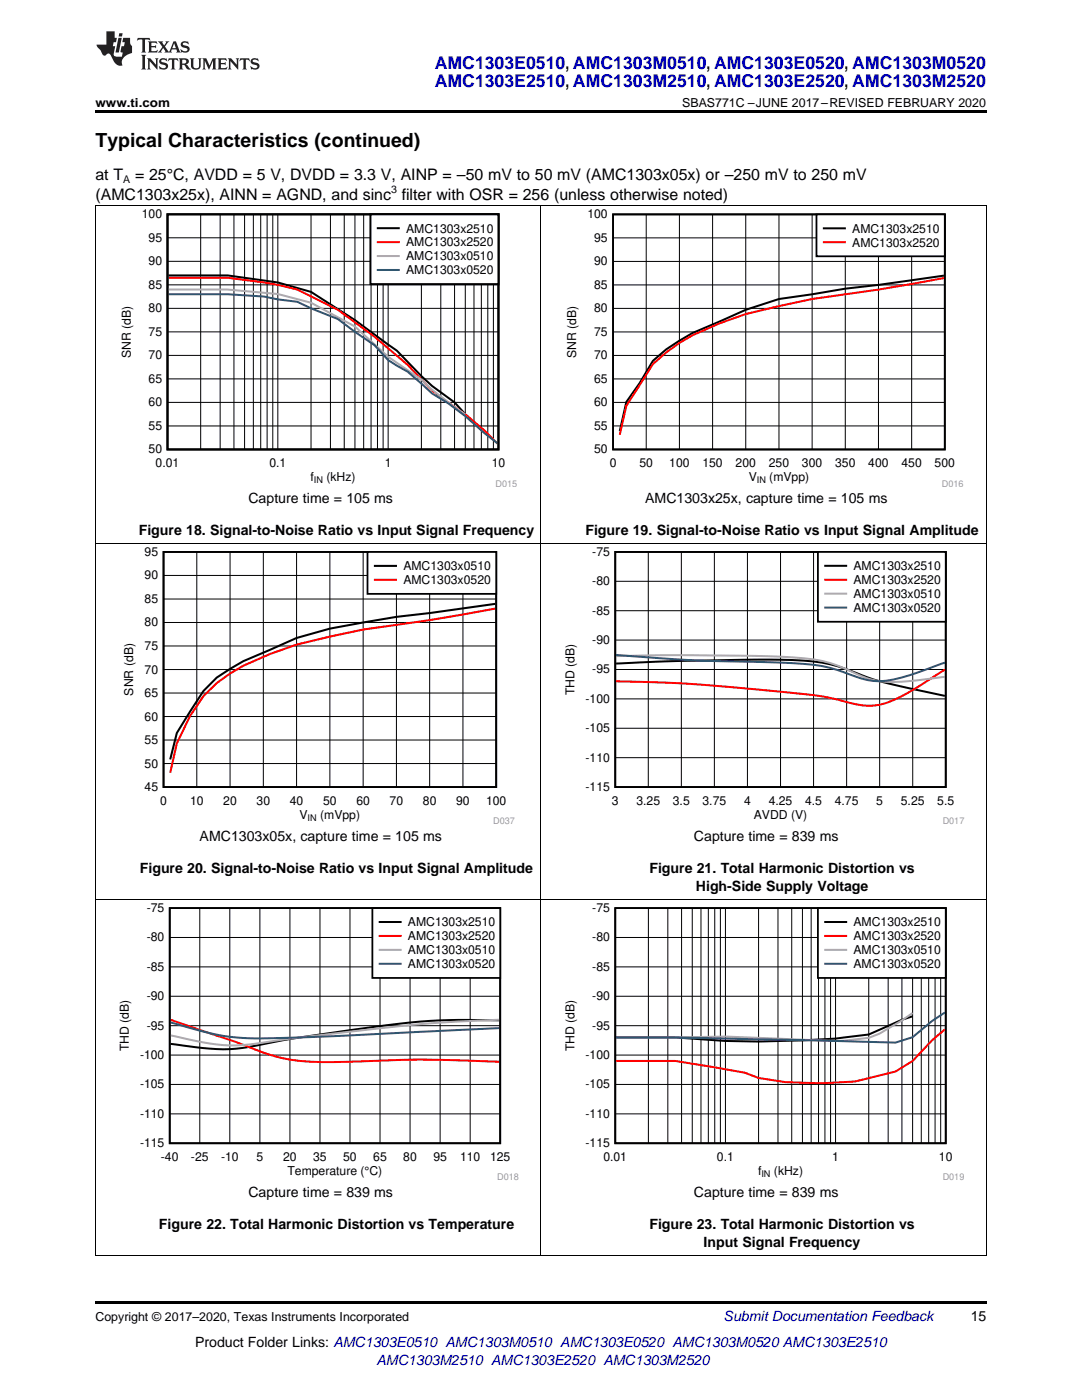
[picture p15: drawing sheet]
<svg xmlns="http://www.w3.org/2000/svg" width="216mm" height="279mm" viewBox="0 0 216 279" stroke-linecap="round" stroke-linejoin="round" font-family="sans-serif">
<defs><g id="words">
<text font-size="3.9" x="19" y="29.3">Typical Characteristics (continued)</text>
<g font-size="3.5" fill="#00f">
<text x="86.7" y="13.8">AMC1303E0510, AMC1303M0510, AMC1303E0520, AMC1303M0520</text>
<text x="86.7" y="17.3">AMC1303E2510, AMC1303M2510, AMC1303E2520, AMC1303M2520</text>
</g>
<g font-size="3.2">
<text x="19" y="36">at T</text>
<text x="27" y="36">= 25°C, AVDD = 5 V, DVDD = 3.3 V, AINP = –50 mV to 50 mV (AMC1303x05x) or –250 mV to 250 mV</text>
<text x="19" y="39.9">(AMC1303x25x), AINN = AGND, and sinc filter with OSR = 256 (unless otherwise noted)</text>
</g>
<g font-size="2.8">
<text x="49.6" y="100.4">Capture time = 105 ms</text>
<text x="128.7" y="100.4">AMC1303x25x, capture time = 105 ms</text>
<text x="27.7" y="106.8">Figure 18. Signal-to-Noise Ratio vs Input Signal Frequency</text>
<text x="116.8" y="106.8">Figure 19. Signal-to-Noise Ratio vs Input Signal Amplitude</text>
<text x="39.8" y="167.8">AMC1303x05x, capture time = 105 ms</text>
<text x="138.5" y="167.8">Capture time = 839 ms</text>
<text x="27.9" y="174.1">Figure 20. Signal-to-Noise Ratio vs Input Signal Amplitude</text>
<text x="129.6" y="174.1">Figure 21. Total Harmonic Distortion vs</text>
<text x="138.9" y="177.8">High-Side Supply Voltage</text>
<text x="49.6" y="238.9">Capture time = 839 ms</text>
<text x="138.5" y="238.9">Capture time = 839 ms</text>
<text x="31.7" y="245.2">Figure 22. Total Harmonic Distortion vs Temperature</text>
<text x="129.6" y="245.2">Figure 23. Total Harmonic Distortion vs</text>
<text x="140.4" y="248.9">Input Signal Frequency</text>
<text x="193.7" y="263.6">15</text>
<text x="38.9" y="268.9">Product Folder Links: AMC1303E0510 AMC1303M0510 AMC1303E0520 AMC1303M0520 AMC1303E2510</text>
</g>
<g font-size="2.8" fill="#0000c8">
<text x="144.4" y="263.6">Submit Documentation Feedback</text>
<text x="75.1" y="272.4">AMC1303M2510 AMC1303E2520 AMC1303M2520</text>
</g>
<g font-size="2.5">
<text x="19" y="21.4">www.ti.com</text>
<text x="136.1" y="21.4">SBAS771C –JUNE 2017–REVISED FEBRUARY 2020</text>
<text x="19" y="263.6">Copyright © 2017–2020, Texas Instruments Incorporated</text>
</g>
<g font-size="2.4">
<text x="28.3" y="43.6">100</text>
<text x="81" y="46.4">AMC1303x2510</text>
<text x="117.2" y="43.6">100</text>
<text x="170.1" y="46.4">AMC1303x2510</text>
<text x="29.7" y="52.9">90</text>
<text x="29.7" y="48.3">95</text>
<text x="81" y="49.2">AMC1303x2520</text>
<text x="81" y="52">AMC1303x0510</text>
<text x="118.6" y="53">90</text>
<text x="118.6" y="48.3">95</text>
<text x="170.1" y="49.2">AMC1303x2520</text>
<text x="29.7" y="57.6">85</text>
<text x="81" y="54.7">AMC1303x0520</text>
<text x="118.6" y="57.7">85</text>
<text x="29.7" y="62.3">80</text>
<text x="118.6" y="62.3">80</text>
<text x="26.1" y="71.4" transform="rotate(-90 26.1 71.4)">SNR (dB)</text>
<text x="29.7" y="71.7">70</text>
<text x="29.7" y="67">75</text>
<text x="115" y="71.4" transform="rotate(-90 115 71.4)">SNR (dB)</text>
<text x="118.6" y="71.7">70</text>
<text x="118.6" y="67">75</text>
<text x="29.7" y="76.4">65</text>
<text x="118.6" y="76.4">65</text>
<text x="29.7" y="81.1">60</text>
<text x="118.6" y="81.1">60</text>
<text x="29.7" y="85.8">55</text>
<text x="118.6" y="85.8">55</text>
<text x="29.7" y="90.5">50</text>
<text x="31.1" y="93.3">0.01</text>
<text x="53.8" y="93.3">0.1</text>
<text x="76.8" y="93.3">1</text>
<text x="98.1" y="93.3">10</text>
<text x="118.6" y="90.5">50</text>
<text x="121.7" y="93.3">0</text>
<text x="127.6" y="93.3">50</text>
<text x="133.5" y="93.3">100</text>
<text x="140.2" y="93.3">150</text>
<text x="146.8" y="93.3">200</text>
<text x="153.4" y="93.3">250</text>
<text x="160" y="93.3">300</text>
<text x="166.6" y="93.3">350</text>
<text x="173.3" y="93.3">400</text>
<text x="179.9" y="93.3">450</text>
<text x="186.5" y="93.3">500</text>
<text x="62" y="96.1">f</text>
<text x="65.1" y="96.1">(kHz)</text>
<text x="149.4" y="96.1">V</text>
<text x="153.5" y="96.1">(mVpp)</text>
<text x="28.8" y="111">95</text>
<text x="80.5" y="113.8">AMC1303x0510</text>
<text x="118.2" y="110.9">-75</text>
<text x="170.3" y="113.8">AMC1303x2510</text>
<text x="28.8" y="115.6">90</text>
<text x="80.5" y="116.6">AMC1303x0520</text>
<text x="118.2" y="116.8">-80</text>
<text x="170.3" y="116.6">AMC1303x2520</text>
<text x="170.3" y="119.3">AMC1303x0510</text>
<text x="28.8" y="125">80</text>
<text x="28.8" y="120.3">85</text>
<text x="118.2" y="122.7">-85</text>
<text x="170.3" y="122.1">AMC1303x0520</text>
<text x="28.8" y="129.7">75</text>
<text x="118.2" y="128.5">-90</text>
<text x="28.8" y="134.4">70</text>
<text x="118.2" y="134.4">-95</text>
<text x="26.6" y="138.8" transform="rotate(-90 26.6 138.8)">SNR (dB)</text>
<text x="28.8" y="143.8">60</text>
<text x="28.8" y="139.1">65</text>
<text x="114.6" y="138.7" transform="rotate(-90 114.6 138.7)">THD (dB)</text>
<text x="116.8" y="140.3">-100</text>
<text x="28.8" y="148.5">55</text>
<text x="116.8" y="146.1">-105</text>
<text x="28.8" y="153.2">50</text>
<text x="116.8" y="152">-110</text>
<text x="28.8" y="157.9">45</text>
<text x="32" y="160.6">0</text>
<text x="37.9" y="160.6">10</text>
<text x="44.6" y="160.6">20</text>
<text x="51.2" y="160.6">30</text>
<text x="57.8" y="160.6">40</text>
<text x="64.5" y="160.6">50</text>
<text x="71.1" y="160.6">60</text>
<text x="77.7" y="160.6">70</text>
<text x="84.4" y="160.6">80</text>
<text x="91" y="160.6">90</text>
<text x="97" y="160.6">100</text>
<text x="116.8" y="157.9">-115</text>
<text x="122.1" y="160.7">3</text>
<text x="127" y="160.7">3.25</text>
<text x="134.3" y="160.7">3.5</text>
<text x="140.2" y="160.7">3.75</text>
<text x="148.5" y="160.7">4</text>
<text x="153.4" y="160.7">4.25</text>
<text x="160.7" y="160.7">4.5</text>
<text x="166.6" y="160.7">4.75</text>
<text x="174.8" y="160.7">5</text>
<text x="179.8" y="160.7">5.25</text>
<text x="187" y="160.7">5.5</text>
<text x="59.8" y="163.4">V</text>
<text x="63.9" y="163.4">(mVpp)</text>
<text x="150.4" y="163.4">AVDD (V)</text>
<text x="29.3" y="182">-75</text>
<text x="81.4" y="184.9">AMC1303x2510</text>
<text x="118.2" y="182">-75</text>
<text x="170.3" y="184.9">AMC1303x2510</text>
<text x="29.3" y="187.9">-80</text>
<text x="81.4" y="187.6">AMC1303x2520</text>
<text x="81.4" y="190.4">AMC1303x0510</text>
<text x="118.2" y="187.9">-80</text>
<text x="170.3" y="187.6">AMC1303x2520</text>
<text x="170.3" y="190.4">AMC1303x0510</text>
<text x="29.3" y="193.8">-85</text>
<text x="81.4" y="193.2">AMC1303x0520</text>
<text x="118.2" y="193.8">-85</text>
<text x="170.3" y="193.2">AMC1303x0520</text>
<text x="29.3" y="199.6">-90</text>
<text x="118.2" y="199.6">-90</text>
<text x="25.7" y="209.8" transform="rotate(-90 25.7 209.8)">THD (dB)</text>
<text x="29.3" y="205.5">-95</text>
<text x="114.6" y="209.8" transform="rotate(-90 114.6 209.8)">THD (dB)</text>
<text x="118.2" y="205.5">-95</text>
<text x="27.9" y="211.4">-100</text>
<text x="116.8" y="211.4">-100</text>
<text x="27.9" y="217.2">-105</text>
<text x="116.8" y="217.2">-105</text>
<text x="27.9" y="223.1">-110</text>
<text x="116.8" y="223.1">-110</text>
<text x="27.9" y="229">-115</text>
<text x="32.1" y="231.7">-40</text>
<text x="38.1" y="231.7">-25</text>
<text x="44.1" y="231.7">-10</text>
<text x="51.2" y="231.7">5</text>
<text x="56.5" y="231.7">20</text>
<text x="62.5" y="231.7">35</text>
<text x="68.5" y="231.7">50</text>
<text x="74.5" y="231.7">65</text>
<text x="80.5" y="231.7">80</text>
<text x="86.5" y="231.7">95</text>
<text x="91.8" y="231.7">110</text>
<text x="97.8" y="231.7">125</text>
<text x="116.8" y="229">-115</text>
<text x="120.4" y="231.7">0.01</text>
<text x="143.1" y="231.7">0.1</text>
<text x="166.1" y="231.7">1</text>
<text x="187.4" y="231.7">10</text>
<text x="57.4" y="234.5">Temperature (°C)</text>
<text x="151.3" y="234.5">f</text>
<text x="154.4" y="234.5">(kHz)</text>
</g>
<g font-size="2.1">
<text x="24.6" y="36.6">A</text>
<text x="78" y="38.6">3</text>
</g>
<g font-size="1.8">
<text x="62.6" y="96.5">IN</text>
<text x="151" y="96.5">IN</text>
<text x="61.4" y="163.8">IN</text>
<text x="151.9" y="234.9">IN</text>
</g>
<g font-size="1.8" fill="#999">
<text x="98.9" y="97.1">D015</text>
<text x="187.9" y="97.1">D016</text>
<text x="98.4" y="164.5">D037</text>
<text x="188.1" y="164.5">D017</text>
<text x="99.2" y="235.6">D018</text>
<text x="188.1" y="235.6">D019</text>
</g>
</g></defs>
<path d="M19 259.7h177.8v.5h-177.8z" fill="#000"/>
<path d="M19.1 179.6v71.1M107.9 179.6v71.1M196.8 179.6v71.1M19 250.6h177.8" fill="none" stroke="#000" stroke-width=".2"/>
<path d="M23.3 180.3h80.2v55.4h-80.2z" fill-rule="evenodd" fill="#fff"/>
<path d="M33.9 181.2h65.9v47h-65.9z" fill="none" stroke="#000" stroke-width=".35"/>
<g fill="none" stroke="#000" stroke-width=".2">
<path d="M33.9 198.8h65.9M33.9 193h65.9M33.9 187.1h65.9M39.9 181.2v47M45.9 181.2v47M51.9 181.2v47M57.9 181.2v47M63.8 181.2v47M69.8 181.2v47M75.8 181.2v47M81.8 181.2v47M87.8 181.2v47"/>
<path d="M93.8 181.2v47M33.9 216.4h65.9M33.9 210.6h65.9M33.9 204.7h65.9M33.9 222.3h65.9"/>
</g>
<path d="M99.6 203.6h-1.8a128.3 128.3 0 0 0-26.1 1.7l-5.1 .8a241.2 241.2 0 0 0-18.2 3 49 49 0 0 1-13.8-.7l-.6-.1" fill="none" stroke="#000" stroke-width=".4"/>
<path d="M34 203.5l11.9 4a101.9 101.9 0 0 0 10.5 3.7 51.9 51.9 0 0 0 12.7 .7 291.3 291.3 0 0 1 30.5 0" fill="none" stroke="#f00" stroke-width=".4"/>
<path d="M99.6 203.5a311.8 311.8 0 0 0-33 2.8l-10.2 1.2a55.9 55.9 0 0 1-11.9 1.1 83 83 0 0 1-10.5-2" fill="none" stroke="#aaa" stroke-width=".4"/>
<path d="M34 204.1l1.5 .3a49.4 49.4 0 0 0 16.6 2.8 1184.5 1184.5 0 0 0 39.5-1.6l8-.4" fill="none" stroke="#295c75" stroke-width=".4"/>
<path d="M74.3 181.2h25.5v14h-25.5z" fill-rule="evenodd" fill="#fff"/>
<path d="M74.3 181.2h25.5v14h-25.5z" fill="none" stroke="#000" stroke-width=".35"/>
<path d="M75.8 184h4.1" fill="none" stroke="#000" stroke-width=".4"/>
<path d="M75.8 186.8h4.1" fill="none" stroke="#f00" stroke-width=".4"/>
<path d="M75.8 189.6h4.1" fill="none" stroke="#aaa" stroke-width=".4"/>
<path d="M75.8 192.3h4.1" fill="none" stroke="#295c75" stroke-width=".4"/>
<path d="M112.2 180.3h80.2v55.4h-80.2z" fill-rule="evenodd" fill="#fff"/>
<path d="M122.8 181.2h65.9v47h-65.9z" fill="none" stroke="#000" stroke-width=".35"/>
<g fill="none" stroke="#000" stroke-width=".2">
<path d="M122.8 198.8h65.9M122.8 193h65.9M122.8 187.1h65.9M129.4 181.2v47M133.3 181.2v47M136 181.2v47M138.1 181.2v47M139.9 181.2v47M141.3 181.2v47M142.6 181.2v47M143.7 181.2v47M144.8 181.2v47"/>
<path d="M151.4 181.2v47M155.2 181.2v47M158 181.2v47M160.1 181.2v47M161.9 181.2v47M163.3 181.2v47M164.6 181.2v47M165.7 181.2v47M166.7 181.2v47M173.4 181.2v47M177.2 181.2v47M180 181.2v47"/>
<path d="M182.1 181.2v47M183.8 181.2v47M185.3 181.2v47M186.6 181.2v47M187.7 181.2v47M122.8 216.4h65.9M122.8 210.6h65.9M122.8 204.7h65.9M122.8 222.3h65.9"/>
</g>
<path d="M182.1 202.8l-2.1 .7-6.6 3-4.9 .5a182.6 182.6 0 0 1-33.8 0h-11.8" fill="none" stroke="#000" stroke-width=".4"/>
<path d="M188.5 205.4l-2.5 2.2-3.9 4.1-3.4 2.1-8.1 2-6.6 .4-7.3-.2-5.3-.9-2.8-1-13.9-2.4h-11.8" fill="none" stroke="#f00" stroke-width=".4"/>
<path d="M182.1 202.2l-2.1 1.4-4.5 2.7-2.1 .8-4.9 .6-1.8 .1-21.9-.9-21.9 .1" fill="none" stroke="#aaa" stroke-width=".4"/>
<path d="M188.5 202.1l-2.5 1.7-3.9 3.2-3.4 1.1-44-1.1h-11.8" fill="none" stroke="#295c75" stroke-width=".4"/>
<path d="M163.2 181.2h25.5v14h-25.5z" fill-rule="evenodd" fill="#fff"/>
<path d="M163.2 181.2h25.5v14h-25.5z" fill="none" stroke="#000" stroke-width=".35"/>
<path d="M164.7 184h4.1" fill="none" stroke="#000" stroke-width=".4"/>
<path d="M164.7 186.8h4.1" fill="none" stroke="#f00" stroke-width=".4"/>
<path d="M164.7 189.6h4.1" fill="none" stroke="#aaa" stroke-width=".4"/>
<path d="M164.7 192.3h4.1" fill="none" stroke="#295c75" stroke-width=".4"/>
<path d="M19.1 108.5v71.1M107.9 108.5v71.1M196.8 108.5v71.1M19 179.5h177.8" fill="none" stroke="#000" stroke-width=".2"/>
<path d="M24.2 109.2h78.5v55.4h-78.5z" fill-rule="evenodd" fill="#fff"/>
<path d="M32.6 110.2h66.4v46.9h-66.4z" fill="none" stroke="#000" stroke-width=".36"/>
<g fill="none" stroke="#000" stroke-width=".2">
<path d="M32.6 119.5h66.4M32.6 114.8h66.4M39.3 110.2v46.9M45.9 110.2v46.9M52.5 110.2v46.9M59.2 110.2v46.9M65.8 110.2v46.9M72.5 110.2v46.9M79.1 110.2v46.9M85.7 110.2v46.9M92.4 110.2v46.9M32.6 138.3h66.4"/>
<path d="M32.6 133.6h66.4M32.6 128.9h66.4M32.6 124.2h66.4M32.6 152.4h66.4M32.6 147.7h66.4M32.6 143h66.4"/>
</g>
<path d="M98.8 120.5l-13.1 1.9-6.6 .7-13.3 2.4-6.6 1.8-10.6 4.6-5.3 3.3-2.7 2.7-5.3 8.4-1.3 5.3" fill="none" stroke="#000" stroke-width=".41"/>
<path d="M98.8 121.5a403.4 403.4 0 0 1-26.3 4.1l-6.7 1.4a61.9 61.9 0 0 0-19.9 7.4l-2.6 1.9-2.7 2.6-2.7 4-2.6 5.5-1.3 5.8" fill="none" stroke="#f00" stroke-width=".41"/>
<path d="M73.3 110.2h25.7v8.3h-25.7z" fill-rule="evenodd" fill="#fff"/>
<path d="M73.3 110.2h25.7v8.3h-25.7z" fill="none" stroke="#000" stroke-width=".36"/>
<path d="M74.8 112.9h4.2" fill="none" stroke="#000" stroke-width=".41"/>
<path d="M74.8 115.7h4.2" fill="none" stroke="#f00" stroke-width=".41"/>
<path d="M112.2 109.2h80.2v55.4h-80.2z" fill-rule="evenodd" fill="#fff"/>
<path d="M122.8 110.2h65.9v46.9h-65.9z" fill="none" stroke="#000" stroke-width=".35"/>
<g fill="none" stroke="#000" stroke-width=".2">
<path d="M122.8 116h65.9M129.4 110.2v46.9M136 110.2v46.9M142.5 110.2v46.9M149.1 110.2v46.9M155.7 110.2v46.9M162.3 110.2v46.9M168.9 110.2v46.9M175.5 110.2v46.9M182.1 110.2v46.9M122.8 139.5h65.9M122.8 133.6h65.9"/>
<path d="M122.8 127.7h65.9M122.8 121.9h65.9M122.8 151.2h65.9M122.8 145.3h65.9"/>
</g>
<path d="M122.9 132.4a490.6 490.6 0 0 1 37.5-.6 34.2 34.2 0 0 1 12.7 3.4 175.8 175.8 0 0 0 15.4 3.7" fill="none" stroke="#000" stroke-width=".4"/>
<path d="M188.5 133.7a103.8 103.8 0 0 1-10.1 6 12.8 12.8 0 0 1-10 .3l-1.3-.4a131 131 0 0 0-16.5-2l-5.1-.5a281.1 281.1 0 0 0-22.6-1.1" fill="none" stroke="#f00" stroke-width=".4"/>
<path d="M122.9 130.9a513.4 513.4 0 0 1 35.2 .3 27.3 27.3 0 0 1 12.7 3.2 16.1 16.1 0 0 0 9.1 1.7l8.6-1" fill="none" stroke="#aaa" stroke-width=".4"/>
<path d="M122.9 130.7a405.6 405.6 0 0 0 32.8 1.5l2.4 .1a32 32 0 0 1 12.7 2.7 12.9 12.9 0 0 0 9.1 .2l8.6-3" fill="none" stroke="#295c75" stroke-width=".4"/>
<path d="M163.2 110.1h25.5v14h-25.5z" fill-rule="evenodd" fill="#fff"/>
<path d="M163.2 110.1h25.5v14h-25.5z" fill="none" stroke="#000" stroke-width=".35"/>
<path d="M164.7 112.9h4.1" fill="none" stroke="#000" stroke-width=".4"/>
<path d="M164.7 115.7h4.1" fill="none" stroke="#f00" stroke-width=".4"/>
<path d="M164.7 118.5h4.1" fill="none" stroke="#aaa" stroke-width=".4"/>
<path d="M164.7 121.3h4.1" fill="none" stroke="#295c75" stroke-width=".4"/>
<path d="M19.1 41.1v67.4M107.9 41.1v67.4M196.8 41.1v67.4M19 108.5h177.8" fill="none" stroke="#000" stroke-width=".2"/>
<path d="M23.7 41.8h79.5v55.4h-79.5z" fill-rule="evenodd" fill="#fff"/>
<path d="M33.4 42.8h66.1v46.9h-66.1zM33.6 55h11.8l10 1.4 6.7 1.9 8.7 5.6 8.4 6.1 4.9 5.1 2.1 1.9 4.5 3.3 2.1 2.4" fill="none" stroke="#000" stroke-width=".4"/>
<g fill="none" stroke="#000" stroke-width=".2">
<path d="M33.4 56.8h66.1M33.4 52.2h66.1M33.4 47.5h66.1M40 42.8v46.9M43.9 42.8v46.9M46.7 42.8v46.9M48.8 42.8v46.9M50.6 42.8v46.9M52 42.8v46.9M53.3 42.8v46.9M54.4 42.8v46.9M55.4 42.8v46.9"/>
<path d="M62.1 42.8v46.9M65.9 42.8v46.9M68.7 42.8v46.9M70.8 42.8v46.9M72.6 42.8v46.9M74 42.8v46.9M75.3 42.8v46.9M76.4 42.8v46.9M77.5 42.8v46.9M84.1 42.8v46.9M88 42.8v46.9M90.7 42.8v46.9"/>
<path d="M92.8 42.8v46.9M94.6 42.8v46.9M96 42.8v46.9M97.3 42.8v46.9M98.5 42.8v46.9M33.4 75.6h66.1M33.4 70.9h66.1M33.4 66.2h66.1M33.4 61.5h66.1M33.4 85h66.1M33.4 80.3h66.1"/>
</g>
<path d="M33.6 55.4h11.8l10 1.4 3.9 1 8.1 4 7.3 5.4 6.6 5.6 4.9 5.2 6.6 4.7 3.9 3.2 2.6 2.7" fill="none" stroke="#f00" stroke-width=".4"/>
<path d="M33.6 57.8h11.8l10 .9 6.7 1.7 8.7 4.8 6.7 6 6.6 4.6 2.1 2 4.5 3.5 2.1 1.4" fill="none" stroke="#aaa" stroke-width=".4"/>
<path d="M33.6 58.7h11.8l7.3 .5 2.7 .6 3.9 .4 2.8 1.3 5.3 2.2 3.4 2.5 3.9 2.7 2.8 3 3.8 2.3 4.9 4.3 3.2 2 3.4 2.5 3.9 3.5 2.6 2" fill="none" stroke="#295c75" stroke-width=".4"/>
<path d="M73.9 42.8h25.6v13.9h-25.6z" fill-rule="evenodd" fill="#fff"/>
<path d="M73.9 42.8h25.6v13.9h-25.6zM75.4 45.5h4.2" fill="none" stroke="#000" stroke-width=".4"/>
<path d="M75.4 48.3h4.2" fill="none" stroke="#f00" stroke-width=".4"/>
<path d="M75.4 51.1h4.2" fill="none" stroke="#aaa" stroke-width=".4"/>
<path d="M75.4 53.9h4.2" fill="none" stroke="#295c75" stroke-width=".4"/>
<path d="M112.6 41.8h79.6v55.4h-79.6z" fill-rule="evenodd" fill="#fff"/>
<path d="M122.3 42.8h66.2v46.9h-66.2z" fill="none" stroke="#000" stroke-width=".35"/>
<g fill="none" stroke="#000" stroke-width=".2">
<path d="M122.3 56.9h66.2M122.3 52.2h66.2M122.3 47.5h66.2M128.9 42.8v46.9M135.6 42.8v46.9M142.2 42.8v46.9M148.8 42.8v46.9M155.4 42.8v46.9M162.1 42.8v46.9M168.7 42.8v46.9M175.3 42.8v46.9M181.9 42.8v46.9"/>
<path d="M122.3 75.6h66.2M122.3 70.9h66.2M122.3 66.2h66.2M122.3 61.5h66.2M122.3 85h66.2M122.3 80.3h66.2"/>
</g>
<path d="M188.3 55l-13 1.9-6.6 .7-13.3 2.1-6.6 2.1-5.3 2.4a37.8 37.8 0 0 0-13.2 7.8l-2.7 4.5-2.6 3.7-1.3 5.9" fill="none" stroke="#000" stroke-width=".4"/>
<path d="M188.3 55.5a400.1 400.1 0 0 1-26.2 4.2l-6.7 1.4a61.8 61.8 0 0 0-19.8 7.3l-2.7 2-2.6 2.3-5.3 8.3-1.3 5.8" fill="none" stroke="#f00" stroke-width=".4"/>
<path d="M162.9 42.8h25.6v8.3h-25.6z" fill-rule="evenodd" fill="#fff"/>
<path d="M162.9 42.8h25.6v8.3h-25.6z" fill="none" stroke="#000" stroke-width=".35"/>
<path d="M164.4 45.6h4.2" fill="none" stroke="#000" stroke-width=".4"/>
<path d="M164.4 48.3h4.2" fill="none" stroke="#f00" stroke-width=".4"/>
<path d="M19 41.1h177.8" fill="none" stroke="#000" stroke-width=".2"/>
<path d="M19 22h177.8v.5h-177.8z" fill="#000"/>
<g fill="#231f20">
<path d="M27.5 7.6l-.1 .5 .4-.2h.6v.1v2.1l-.2 .4h1l-.3-.4v-2.1l.1-.1h.5l.5 .2-.2-.5zM29.5 8.3l.2 .3v1.5l-.2 .4h1.8l.2-.6a1.04 1.04 0 0 1-1.3 .2v-.7h.6l.3 .2v-.6l-.3 .2h-.6v-.6l.8-.1 .4 .3-.2-.5zM31.5 8.3l.9 1.1-.9 1.1h.8l-.2-.2 .5-.7 .4 .7-.2 .2h1.5l-.1-.2 .1-.4h.9l.1 .4-.2 .2h1l-.3-.3-.7-1.9h-.5l-.9 2-.8-1 .9-1h-.8l.1 .3-.3 .5-.4-.6 .2-.2zM34.7 8.6l.4 1h-.7zM36.3 8.4a.63 .63 0 0 0-.2 .7 .63 .63 0 0 0 .6 .4l.6 .2 .1 .2a.75 .75 0 0 1-.7 .4 .75 .75 0 0 1-.6-.5l.1 .7 .1-.1a1.11 1.11 0 0 0 1.5-.6 1.13 1.13 0 0 0-1.2-.8l-.1-.4a1.04 1.04 0 0 1 1.2 .2l-.2-.5-.1 .1-.5-.2zM28.2 10.9l.2 .4v2.2l-.2 .4h1l-.3-.4v-2.2l.3-.4zM29.3 11.6l.3 .4v1.5l-.3 .4h.8l-.2-.4v-1.3l1.5 1.7v-1.9l.2-.4h-.7l.2 .4v.9l-1.1-1.3zM32 11.8a.62 .62 0 0 0-.2 .7 .62 .62 0 0 0 .6 .4l.6 .1 .1 .3a.76 .76 0 0 1-.7 .3 .76 .76 0 0 1-.6-.4l.1 .7 .1-.1a1.11 1.11 0 0 0 1.5-.6 1.13 1.13 0 0 0-1.2-.8l-.1-.4a1.04 1.04 0 0 1 1.2 .2l-.2-.6-.1 .1-.5-.1zM33.7 11.6l-.2 .6a.61 .61 0 0 1 .8-.3v1.6l-.2 .4h.9l-.2-.4v-1.6a.63 .63 0 0 1 .8 .3l-.2-.6zM35.6 11.6l.3 .4v1.5l-.3 .4h1l-.2-.2v-.8l.5 .2a.76 .76 0 0 0 1.2 .7l-1-1a.58 .58 0 0 0 .6-.5 .58 .58 0 0 0-.5-.6zM36.4 11.9h.1a.45 .45 0 0 1 .5 .1 .45 .45 0 0 1 .1 .5l-.7 .2zM37.9 11.6l.2 .2a2.17 2.17 0 0 0 .3 1.9 .99 .99 0 0 0 1.6-.6v-1.1l.2-.4h-.7l.2 .2a1.92 1.92 0 0 1-.2 1.8 .6 .6 0 0 1-.9-.5v-1.1l.2-.4zM40.4 11.6l.2 .4v1.5l-.2 .4h.7l-.2-.4v-1.4l.8 1.8 .8-1.8v1.4l-.2 .4h.9l-.2-.4v-1.5l.2-.4h-.8l-.6 1.5-.6-1.5zM43.4 11.6l.2 .4v1.5l-.2 .4h1.8l.2-.6a1.04 1.04 0 0 1-1.3 .1v-.6h.5l.4 .2v-.6l-.4 .2h-.5v-.7h.8l.3 .3-.1-.6zM45.5 11.6l.2 .4v1.5l-.2 .4h.7l-.2-.4v-1.3l1.5 1.7v-1.9l.2-.4h-.7l.2 .4v.9l-1.1-1.3zM47.9 11.6l-.1 .6a.61 .61 0 0 1 .8-.3v1.6l-.3 .4h1l-.3-.4 .1-1.6a.63 .63 0 0 1 .7 .3l-.1-.6zM50.2 11.8a.62 .62 0 0 0-.2 .7 .62 .62 0 0 0 .6 .4l.6 .1 .2 .3a.76 .76 0 0 1-.8 .3 .76 .76 0 0 1-.6-.4l.1 .7 .2-.1a1.11 1.11 0 0 0 1.5-.6 1.13 1.13 0 0 0-1.3-.8l-.1-.4a1.04 1.04 0 0 1 1.2 .2l-.1-.6-.2 .1-.5-.1z"/>
<path d="M21.2 6.3v2.6h-1.9l.1 .4 .7 .9a.91 .91 0 0 0 1 .8 .56 .56 0 0 1 .5-.3 .56 .56 0 0 1 .5 .3l.4 .8a1.53 1.53 0 0 0 1.9 1.2 1.54 1.54 0 0 1 1-2.1l.9-.3v-1.4a1.52 1.52 0 0 1-.3-1.6h-1.4l-.2 .8h.5l-.2 .8h-.4l-.2 1v.2l.4 .1-.2 .8a1.93 1.93 0 0 1-1.6-.3l.3-1.8h-.5l.2-.8h.4l.2-.8h-.4v-1.3zM23.6 7.6l-.6 2.9h.7l.6-2.9zM23.8 6.6l-.1 .7h.6l.2-.7z"/>
</g>
<use href="#words"/>
</svg>
